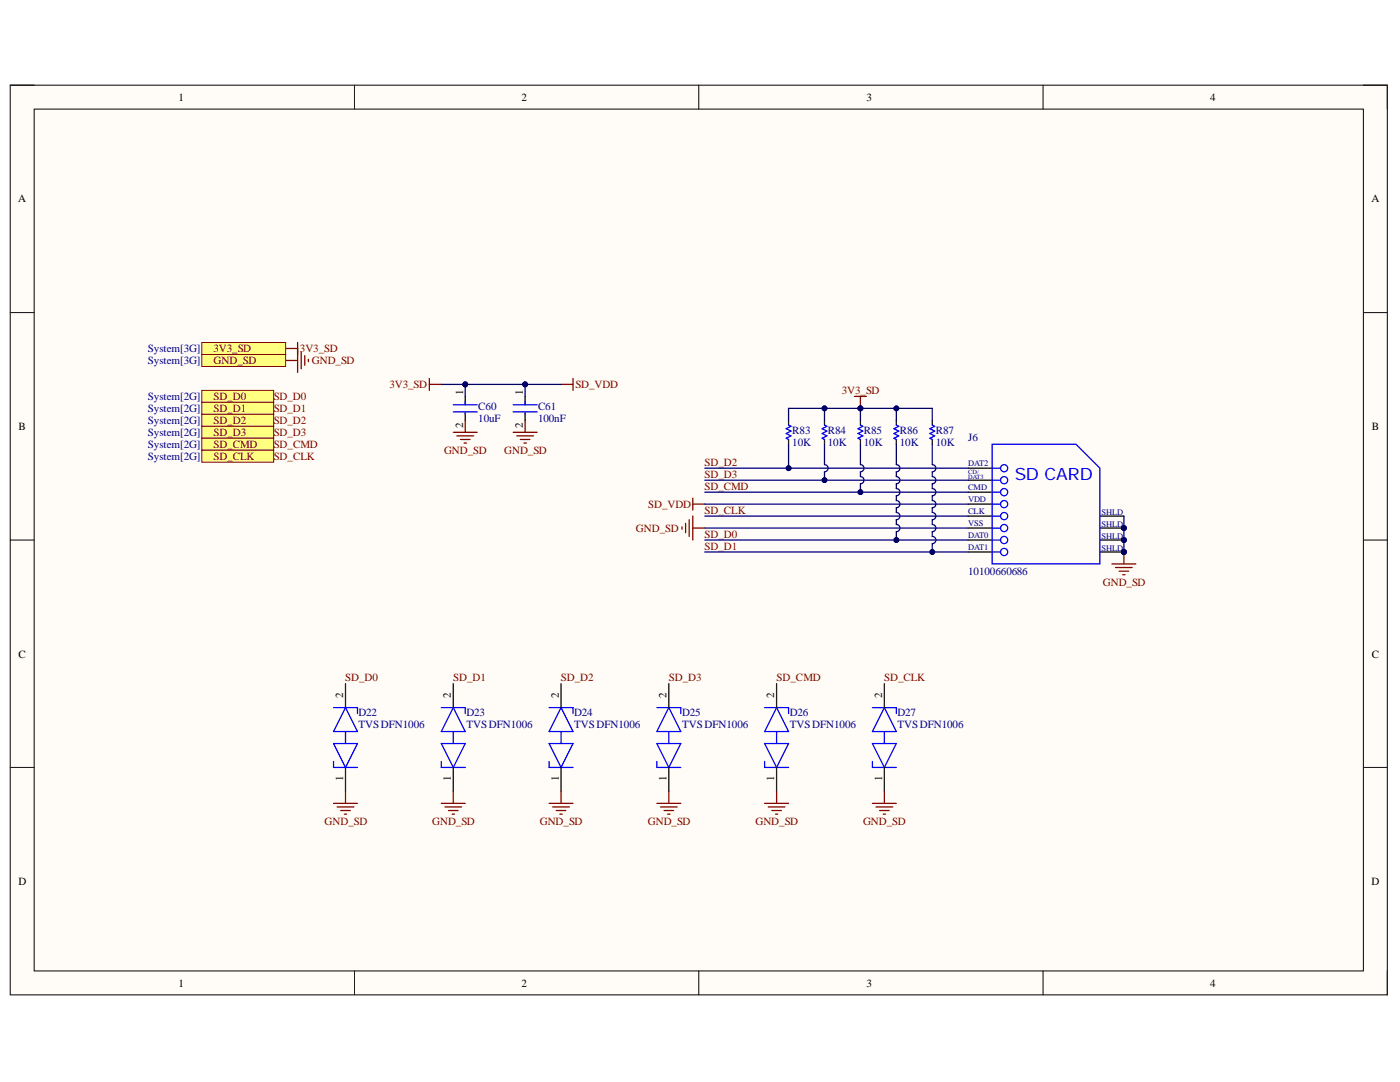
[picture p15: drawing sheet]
<svg xmlns="http://www.w3.org/2000/svg" width="279mm" height="216mm" viewBox="0 0 279 216" stroke-linecap="round" stroke-linejoin="round" font-family="sans-serif">
<defs><g id="words">
<text font-size="3.4" fill="#00f" x="202.5" y="95.8">SD CARD</text>
<g font-size="2.2">
<text x="35.6" y="20.1">1</text>
<text x="104.1" y="20.1">2</text>
<text x="172.9" y="20.1">3</text>
<text x="241.5" y="20.1">4</text>
<text x="3.6" y="40.4">A</text>
<text x="273.7" y="40.4">A</text>
<text x="92.4" y="78.9" transform="rotate(-90 92.4 78.9)">1</text>
<text x="104.3" y="78.9" transform="rotate(-90 104.3 78.9)">1</text>
<text x="3.7" y="85.8">B</text>
<text x="92.4" y="85.4" transform="rotate(-90 92.4 85.4)">2</text>
<text x="104.3" y="85.4" transform="rotate(-90 104.3 85.4)">2</text>
<text x="273.8" y="85.8">B</text>
<text x="3.7" y="131.2">C</text>
<text x="273.8" y="131.2">C</text>
<text x="68.5" y="139.3" transform="rotate(-90 68.5 139.3)">2</text>
<text x="90" y="139.3" transform="rotate(-90 90 139.3)">2</text>
<text x="111.5" y="139.3" transform="rotate(-90 111.5 139.3)">2</text>
<text x="133" y="139.3" transform="rotate(-90 133 139.3)">2</text>
<text x="154.5" y="139.3" transform="rotate(-90 154.5 139.3)">2</text>
<text x="176" y="139.3" transform="rotate(-90 176 139.3)">2</text>
<text x="68.5" y="155.8" transform="rotate(-90 68.5 155.8)">1</text>
<text x="90" y="155.8" transform="rotate(-90 90 155.8)">1</text>
<text x="111.5" y="155.8" transform="rotate(-90 111.5 155.8)">1</text>
<text x="133" y="155.8" transform="rotate(-90 133 155.8)">1</text>
<text x="154.5" y="155.8" transform="rotate(-90 154.5 155.8)">1</text>
<text x="176" y="155.8" transform="rotate(-90 176 155.8)">1</text>
<text x="3.7" y="176.6">D</text>
<text x="273.7" y="176.6">D</text>
<text x="35.6" y="196.9">1</text>
<text x="104.1" y="196.9">2</text>
<text x="172.9" y="196.9">3</text>
<text x="241.5" y="196.9">4</text>
</g>
<g font-size="2.2" fill="#000080">
<text x="29.5" y="70.3">System[3G]</text>
<text x="29.5" y="72.7">System[3G]</text>
<text x="29.5" y="79.9">System[2G]</text>
<text x="29.5" y="82.2">System[2G]</text>
<text x="95.5" y="81.7">C60</text>
<text x="107.4" y="81.7">C61</text>
<text x="29.5" y="84.6">System[2G]</text>
<text x="29.5" y="87.1">System[2G]</text>
<text x="29.5" y="89.4">System[2G]</text>
<text x="95.5" y="84.2">10uF</text>
<text x="107.4" y="84.2">100nF</text>
<text x="158.1" y="86.5">R83</text>
<text x="158.1" y="88.9">10K</text>
<text x="165.2" y="86.5">R84</text>
<text x="165.2" y="88.9">10K</text>
<text x="172.4" y="86.5">R85</text>
<text x="172.4" y="88.9">10K</text>
<text x="179.6" y="86.5">R86</text>
<text x="179.6" y="88.9">10K</text>
<text x="186.8" y="86.5">R87</text>
<text x="186.8" y="88.9">10K</text>
<text x="193.2" y="88">J6</text>
<text x="29.5" y="91.8">System[2G]</text>
<text x="193.2" y="114.7">10100660686</text>
<text x="71.5" y="142.9">D22</text>
<text x="93.1" y="142.9">D23</text>
<text x="114.6" y="142.9">D24</text>
<text x="136.1" y="142.9">D25</text>
<text x="157.6" y="142.9">D26</text>
<text x="179.1" y="142.9">D27</text>
<text x="71.5" y="145.3">TVSDFN1006</text>
<text x="93.1" y="145.3">TVSDFN1006</text>
<text x="114.6" y="145.3">TVSDFN1006</text>
<text x="136.1" y="145.3">TVSDFN1006</text>
<text x="157.6" y="145.3">TVSDFN1006</text>
<text x="179.1" y="145.3">TVSDFN1006</text>
</g>
<g font-size="2.2" fill="#800000">
<text x="42.6" y="70.3">3V3_SD</text>
<text x="59.9" y="70.3">3V3_SD</text>
<text x="42.6" y="72.7">GND_SD</text>
<text x="62.2" y="72.7">GND_SD</text>
<text x="77.7" y="77.5">3V3_SD</text>
<text x="114.8" y="77.5">SD_VDD</text>
<text x="42.6" y="79.9">SD_D0</text>
<text x="42.6" y="82.2">SD_D1</text>
<text x="54.6" y="79.9">SD_D0</text>
<text x="54.6" y="82.2">SD_D1</text>
<text x="168" y="78.7">3V3_SD</text>
<text x="42.6" y="84.6">SD_D2</text>
<text x="42.6" y="87.1">SD_D3</text>
<text x="42.6" y="89.4">SD_CMD</text>
<text x="54.6" y="84.6">SD_D2</text>
<text x="54.6" y="87.1">SD_D3</text>
<text x="54.6" y="89.4">SD_CMD</text>
<text x="42.6" y="91.8">SD_CLK</text>
<text x="54.6" y="91.8">SD_CLK</text>
<text x="88.6" y="90.6">GND_SD</text>
<text x="100.6" y="90.6">GND_SD</text>
<text x="140.6" y="93">SD_D2</text>
<text x="140.6" y="95.4">SD_D3</text>
<text x="129.4" y="101.3">SD_VDD</text>
<text x="140.6" y="97.8">SD_CMD</text>
<text x="126.9" y="106.1">GND_SD</text>
<text x="140.6" y="107.3">SD_D0</text>
<text x="140.6" y="102.5">SD_CLK</text>
<text x="140.6" y="109.7">SD_D1</text>
<text x="220.1" y="116.9">GND_SD</text>
<text x="68.9" y="136">SD_D0</text>
<text x="90.5" y="136">SD_D1</text>
<text x="111.9" y="136">SD_D2</text>
<text x="133.5" y="136">SD_D3</text>
<text x="155" y="136">SD_CMD</text>
<text x="176.5" y="136">SD_CLK</text>
<text x="64.8" y="164.6">GND_SD</text>
<text x="86.2" y="164.6">GND_SD</text>
<text x="107.7" y="164.6">GND_SD</text>
<text x="129.3" y="164.6">GND_SD</text>
<text x="150.8" y="164.6">GND_SD</text>
<text x="172.2" y="164.6">GND_SD</text>
</g>
<g font-size="1.7" fill="#000080">
<text x="193.2" y="93.1">DAT2</text>
<text x="193.2" y="97.9">CMD</text>
<text x="193.2" y="100.2">VDD</text>
<text x="193.2" y="102.6">CLK</text>
<text x="193.2" y="105.1">VSS</text>
<text x="193.2" y="107.4">DAT0</text>
<text x="219.8" y="105.1">SHLD</text>
<text x="219.8" y="107.5">SHLD</text>
<text x="219.8" y="102.8">SHLD</text>
<text x="193.2" y="109.8">DAT1</text>
<text x="219.8" y="110">SHLD</text>
</g>
<g font-size="1.3" fill="#000080">
<text x="193.2" y="95.6">DAT3</text>
<text x="193.2" y="94.6">CD/</text>
</g>
</g></defs>
<path d="M2 17h274.9v181.5h-274.9z" fill-rule="evenodd" fill="#fffcf8"/>
<path d="M2 17h274.9v181.5h-274.9z" fill="none" stroke="#000" stroke-width=".2"/>
<path d="M6.8 21.8h265.3v171.9h-265.3z" fill-rule="evenodd" fill="#fffcf8"/>
<g fill="none" stroke="#000" stroke-width=".2">
<path d="M2 17h4.8M70.7 17v4.8M139.5 17v4.8M208.2 17v4.8M272.1 17h4.8v4.8M6.8 21.8h265.3v171.9h-265.3zM2 62.4h4.8M272.1 62.4h4.8M2 107.8h4.8M272.1 107.8h4.8M2 153.1h4.8M272.1 153.1h4.8"/>
<path d="M70.7 193.7v4.8M139.5 193.7v4.8M208.2 193.7v4.8M276.9 193.7v4.8"/>
</g>
<path d="M221.9 112.5h4.8M222.6 113.2h3.4M223.3 114h1.9M224.1 114.7h.4M224.3 110.1v2.4" fill="none" stroke="#800000" stroke-width=".25"/>
<circle cx="224.3" cy="110.1" r=".48" fill="#000080"/>
<circle cx="224.3" cy="110.1" r=".48" fill="none" stroke="#000080" stroke-width=".2"/>
<path d="M57 69.5h2.4M59.4 68.3v2.4" fill="none" stroke="#800000" stroke-width=".25"/>
<path d="M40.3 68.3h16.7v2.4h-16.7z" fill-rule="evenodd" fill="#ffff80"/>
<path d="M40.3 68.3h16.7v2.4h-16.7z" fill="none" stroke="#800000" stroke-width=".2"/>
<path d="M40.3 77.9h14.3v2.4h-14.3z" fill-rule="evenodd" fill="#ffff80"/>
<path d="M40.3 77.9h14.3v2.4h-14.3z" fill="none" stroke="#800000" stroke-width=".2"/>
<path d="M40.3 80.3h14.3v2.4h-14.3z" fill-rule="evenodd" fill="#ffff80"/>
<path d="M40.3 80.3h14.3v2.4h-14.3z" fill="none" stroke="#800000" stroke-width=".2"/>
<path d="M40.3 82.7h14.3v2.4h-14.3z" fill-rule="evenodd" fill="#ffff80"/>
<path d="M40.3 82.7h14.3v2.4h-14.3z" fill="none" stroke="#800000" stroke-width=".2"/>
<path d="M40.3 85.1h14.3v2.4h-14.3z" fill-rule="evenodd" fill="#ffff80"/>
<path d="M40.3 85.1h14.3v2.4h-14.3z" fill="none" stroke="#800000" stroke-width=".2"/>
<path d="M40.3 87.5h14.3v2.3h-14.3z" fill-rule="evenodd" fill="#ffff80"/>
<path d="M40.3 87.5h14.3v2.3h-14.3z" fill="none" stroke="#800000" stroke-width=".2"/>
<path d="M40.3 89.8h14.3v2.4h-14.3z" fill-rule="evenodd" fill="#ffff80"/>
<path d="M40.3 89.8h14.3v2.4h-14.3z" fill="none" stroke="#800000" stroke-width=".2"/>
<path d="M57 71.9h2.4M59.4 69.5v4.8M60.1 70.3v3.3M60.8 71v1.9M61.5 71.7v.5" fill="none" stroke="#800000" stroke-width=".25"/>
<path d="M40.3 70.7h16.7v2.4h-16.7z" fill-rule="evenodd" fill="#ffff80"/>
<path d="M40.3 70.7h16.7v2.4h-16.7z" fill="none" stroke="#800000" stroke-width=".2"/>
<g fill="none" stroke="#800000" stroke-width=".25">
<path d="M85.7 75.5v2.4M85.7 76.7h2.4M112 76.7h2.4M114.4 75.5v2.4M90.5 86.3h4.7M91.2 87h3.3M91.9 87.7h1.9M92.6 88.4h.5M92.8 83.9v2.4M102.4 86.3h4.8M103.1 87h3.4M103.8 87.7h2"/>
<path d="M104.6 88.4h.4M104.8 83.9v2.4M138.3 99.4v2.4M136.1 105.1v.5M136.8 104.4v1.9M137.5 103.7v3.3M138.3 103v4.8M138.3 105.4h2.3M138.3 100.6h2.3M69 157.9v2.4M90.5 157.9v2.4M112 157.9v2.4"/>
<path d="M133.5 157.9v2.4M155 157.9v2.4M176.5 157.9v2.4M66.6 160.3h4.7M67.3 161h3.3M68 161.7h1.9M68.7 162.5h.5M88.1 160.3h4.7M88.8 161h3.3M89.5 161.7h1.9M90.2 162.5h.5M109.6 160.3h4.8"/>
<path d="M110.3 161h3.3M111 161.7h1.9M111.7 162.5h.5M131.1 160.3h4.8M131.8 161h3.4M132.5 161.7h1.9M133.2 162.5h.5M152.6 160.3h4.8M153.3 161h3.4M154 161.7h1.9M154.7 162.5h.5M174.1 160.3h4.8"/>
<path d="M174.8 161h3.4M175.5 161.7h2M176.3 162.5h.4"/>
</g>
<g fill="none" stroke="#00f" stroke-width=".25">
<path d="M90.5 80.8h4.7M90.5 82.2h4.7M92.8 80v.8M92.8 82.4v.3M102.4 80.8h4.8M102.4 82.2h4.8M104.8 80v.8M104.8 82.4v.3M66.6 141.2h4.7v1.2M66.6 148.4h4.7l-2.3 4.7zM66.6 151.9v1.2h4.7M69 141.2l2.3 4.8h-4.7z"/>
<path d="M69 146v2.4M88.1 141.2h4.7v1.2M88.1 148.4h4.7l-2.3 4.7zM88.1 151.9v1.2h4.7M90.5 141.2l2.3 4.8h-4.7zM90.5 146v2.4M109.6 141.2h4.8v1.2M109.6 148.4h4.8l-2.4 4.7zM109.6 151.9v1.2h4.8M112 141.2l2.4 4.8h-4.8zM112 146v2.4M131.1 141.2h4.8v1.2"/>
<path d="M131.1 148.4h4.8l-2.4 4.7zM131.1 151.9v1.2h4.8M133.5 141.2l2.4 4.8h-4.8zM133.5 146v2.4M152.6 141.2h4.8v1.2M152.6 148.4h4.8l-2.4 4.7zM152.6 151.9v1.2h4.8M155 141.2l2.4 4.8h-4.8zM155 146v2.4M174.1 141.2h4.8v1.2M174.1 148.4h4.8l-2.4 4.7zM174.1 151.9v1.2h4.8"/>
<path d="M176.5 141.2l2.4 4.8h-4.8zM176.5 146v2.4"/>
</g>
<g fill="none" stroke="#000" stroke-width=".25">
<path d="M92.8 79.1v1.7M104.8 79.1v1.7M92.8 82.4v1.5M104.8 82.4v1.5M69 136.4v4.8M90.5 136.4v4.8M112 136.4v4.8M133.5 136.4v4.8M155 136.4v4.8M176.5 136.4v4.8M69 153.1v4.8M90.5 153.1v4.8"/>
<path d="M112 153.1v4.8M133.5 153.1v4.8M155 153.1v4.8M176.5 153.1v4.8"/>
</g>
<circle cx="224.3" cy="107.8" r=".48" fill="#000080"/>
<circle cx="224.3" cy="107.8" r=".48" fill="none" stroke="#000080" stroke-width=".2"/>
<circle cx="224.3" cy="105.4" r=".48" fill="#000080"/>
<circle cx="224.3" cy="105.4" r=".48" fill="none" stroke="#000080" stroke-width=".2"/>
<circle cx="224.3" cy="110.1" r=".48" fill="#000080"/>
<circle cx="224.3" cy="110.1" r=".48" fill="none" stroke="#000080" stroke-width=".2"/>
<path d="M219.5 107.8h4.8" fill="none" stroke="#000" stroke-width=".25"/>
<circle cx="224.3" cy="107.8" r=".48" fill="#000080"/>
<circle cx="224.3" cy="107.8" r=".48" fill="none" stroke="#000080" stroke-width=".2"/>
<path d="M193.2 93.4h4.8M193.2 95.8h4.8M193.2 98.2h4.8M193.2 100.6h4.8M193.2 103h4.8M193.2 107.8h4.8M193.2 110.1h4.8M193.2 105.4h4.8M219.5 103h4.8M219.5 105.4h4.8" fill="none" stroke="#000" stroke-width=".25"/>
<circle cx="224.3" cy="105.4" r=".48" fill="#000080"/>
<circle cx="224.3" cy="105.4" r=".48" fill="none" stroke="#000080" stroke-width=".2"/>
<path d="M219.5 110.1h4.8" fill="none" stroke="#000" stroke-width=".25"/>
<circle cx="224.3" cy="110.1" r=".48" fill="#000080"/>
<circle cx="224.3" cy="110.1" r=".48" fill="none" stroke="#000080" stroke-width=".2"/>
<path d="M198 88.6h16.7l4.8 4.8v19.1h-21.5z" fill="none" stroke="#00f" stroke-width=".25"/>
<circle cx="200.4" cy="95.8" r=".71" fill="#fff"/>
<circle cx="200.4" cy="95.8" r=".71" fill="none" stroke="#00f" stroke-width=".25"/>
<circle cx="200.4" cy="98.2" r=".72" fill="#fff"/>
<circle cx="200.4" cy="98.2" r=".72" fill="none" stroke="#00f" stroke-width=".25"/>
<circle cx="200.4" cy="93.4" r=".71" fill="#fff"/>
<circle cx="200.4" cy="93.4" r=".71" fill="none" stroke="#00f" stroke-width=".25"/>
<circle cx="200.4" cy="100.6" r=".72" fill="#fff"/>
<circle cx="200.4" cy="100.6" r=".72" fill="none" stroke="#00f" stroke-width=".25"/>
<circle cx="200.4" cy="103" r=".72" fill="#fff"/>
<circle cx="200.4" cy="103" r=".72" fill="none" stroke="#00f" stroke-width=".25"/>
<circle cx="200.4" cy="107.8" r=".72" fill="#fff"/>
<circle cx="200.4" cy="107.8" r=".72" fill="none" stroke="#00f" stroke-width=".25"/>
<circle cx="200.4" cy="105.4" r=".72" fill="#fff"/>
<circle cx="200.4" cy="105.4" r=".72" fill="none" stroke="#00f" stroke-width=".25"/>
<circle cx="200.4" cy="110.1" r=".72" fill="#fff"/>
<g fill="none" stroke="#00f" stroke-width=".25">
<path d="M157.4 84.8l.5 .3-1 .4 1 .5-1 .5 1 .5-1 .5 .5 .2M164.5 84.8l.5 .3-.9 .4 .9 .5-.9 .5 .9 .5-.9 .5 .4 .2M171.7 84.8l.5 .3-1 .4 1 .5-1 .5 1 .5-1 .5 .5 .2M178.9 84.8l.5 .3-1 .4 1 .5-1 .5 1 .5-1 .5 .5 .2M186.1 84.8l.4 .3-.9 .4 .9 .5-.9 .5 .9 .5-.9 .5 .5 .2M198 93.4h1.7M198 98.2h1.7M198 95.8h1.7M198 100.6h1.7M198 103h1.7M198 105.4h1.7M198 107.8h1.7"/>
<path d="M198 110.1h1.7"/>
<circle cx="200.4" cy="110.1" r=".72"/>
</g>
<path d="M157.4 83.9v.9M157.4 87.7v.9M164.5 83.9v.9M164.5 87.7v.9M171.7 83.9v.9M171.7 87.7v.9M178.9 83.9v.9M178.9 87.7v.9M186.1 83.9v.9M186.1 87.7v.9" fill="none" stroke="#000" stroke-width=".25"/>
<path d="M170.5 79.1h2.4M171.7 79.1v2.4" fill="none" stroke="#800000" stroke-width=".25"/>
<circle cx="171.7" cy="81.5" r=".48" fill="#000080"/>
<circle cx="171.7" cy="81.5" r=".48" fill="none" stroke="#000080" stroke-width=".2"/>
<path d="M224.3 103v7.1" fill="none" stroke="#000080" stroke-width=".25"/>
<circle cx="224.3" cy="105.4" r=".48" fill="#000080"/>
<circle cx="224.3" cy="105.4" r=".48" fill="none" stroke="#000080" stroke-width=".2"/>
<circle cx="224.3" cy="107.8" r=".48" fill="#000080"/>
<circle cx="224.3" cy="107.8" r=".48" fill="none" stroke="#000080" stroke-width=".2"/>
<circle cx="224.3" cy="110.1" r=".48" fill="#000080"/>
<circle cx="224.3" cy="110.1" r=".48" fill="none" stroke="#000080" stroke-width=".2"/>
<path d="M140.7 93.4h52.5" fill="none" stroke="#000080" stroke-width=".25"/>
<circle cx="157.4" cy="93.4" r=".48" fill="#000080"/>
<circle cx="157.4" cy="93.4" r=".48" fill="none" stroke="#000080" stroke-width=".2"/>
<path d="M140.7 95.8h52.5" fill="none" stroke="#000080" stroke-width=".25"/>
<circle cx="164.5" cy="95.8" r=".48" fill="#000080"/>
<circle cx="164.5" cy="95.8" r=".48" fill="none" stroke="#000080" stroke-width=".2"/>
<path d="M140.7 98.2h52.5" fill="none" stroke="#000080" stroke-width=".25"/>
<circle cx="171.7" cy="98.2" r=".48" fill="#000080"/>
<circle cx="171.7" cy="98.2" r=".48" fill="none" stroke="#000080" stroke-width=".2"/>
<path d="M140.7 107.8h52.5M140.7 100.6h52.5M140.7 103h52.5" fill="none" stroke="#000080" stroke-width=".25"/>
<circle cx="178.9" cy="107.8" r=".48" fill="#000080"/>
<circle cx="178.9" cy="107.8" r=".48" fill="none" stroke="#000080" stroke-width=".2"/>
<path d="M140.7 110.1h52.5" fill="none" stroke="#000080" stroke-width=".25"/>
<circle cx="186.1" cy="110.1" r=".48" fill="#000080"/>
<circle cx="186.1" cy="110.1" r=".48" fill="none" stroke="#000080" stroke-width=".2"/>
<path d="M88.1 76.7h4.7M140.7 105.4h52.5" fill="none" stroke="#000080" stroke-width=".25"/>
<circle cx="92.9" cy="76.7" r=".48" fill="#000080"/>
<circle cx="92.9" cy="76.7" r=".48" fill="none" stroke="#000080" stroke-width=".2"/>
<path d="M104.8 76.7h7.2" fill="none" stroke="#000080" stroke-width=".25"/>
<circle cx="104.8" cy="76.7" r=".48" fill="#000080"/>
<circle cx="104.8" cy="76.7" r=".48" fill="none" stroke="#000080" stroke-width=".2"/>
<path d="M92.8 76.7h12" fill="none" stroke="#000080" stroke-width=".25"/>
<circle cx="92.9" cy="76.7" r=".48" fill="#000080"/>
<circle cx="92.9" cy="76.7" r=".48" fill="none" stroke="#000080" stroke-width=".2"/>
<circle cx="104.8" cy="76.7" r=".48" fill="#000080"/>
<circle cx="104.8" cy="76.7" r=".48" fill="none" stroke="#000080" stroke-width=".2"/>
<path d="M92.8 76.7v2.4" fill="none" stroke="#000080" stroke-width=".25"/>
<circle cx="92.9" cy="76.7" r=".48" fill="#000080"/>
<circle cx="92.9" cy="76.7" r=".48" fill="none" stroke="#000080" stroke-width=".2"/>
<path d="M104.8 76.7v2.4" fill="none" stroke="#000080" stroke-width=".25"/>
<circle cx="104.8" cy="76.7" r=".48" fill="#000080"/>
<circle cx="104.8" cy="76.7" r=".48" fill="none" stroke="#000080" stroke-width=".2"/>
<path d="M157.4 88.6v4.8" fill="none" stroke="#000080" stroke-width=".25"/>
<circle cx="157.4" cy="93.4" r=".48" fill="#000080"/>
<circle cx="157.4" cy="93.4" r=".48" fill="none" stroke="#000080" stroke-width=".2"/>
<path d="M164.5 88.6v4.1a.72 .72 0 0 1 .8 .7 .72 .72 0 0 1-.8 .7v1.7" fill="none" stroke="#000080" stroke-width=".25"/>
<circle cx="164.5" cy="95.8" r=".48" fill="#000080"/>
<circle cx="164.5" cy="95.8" r=".48" fill="none" stroke="#000080" stroke-width=".2"/>
<path d="M171.7 88.6v4.1a.72 .72 0 0 1 .7 .7 .72 .72 0 0 1-.7 .7v1a.72 .72 0 0 1 .7 .7 .72 .72 0 0 1-.7 .7v1.7" fill="none" stroke="#000080" stroke-width=".25"/>
<circle cx="171.7" cy="98.2" r=".48" fill="#000080"/>
<circle cx="171.7" cy="98.2" r=".48" fill="none" stroke="#000080" stroke-width=".2"/>
<path d="M178.9 88.6v4.1a.71 .71 0 0 1 .7 .7 .71 .71 0 0 1-.7 .7v1a.71 .71 0 0 1 .7 .7 .71 .71 0 0 1-.7 .7v1a.72 .72 0 0 1 .7 .7 .72 .72 0 0 1-.7 .7v1a.72 .72 0 0 1 .7 .7 .72 .72 0 0 1-.7 .7v1a.72 .72 0 0 1 .7 .7 .72 .72 0 0 1-.7 .7v.9a.72 .72 0 0 1 .7 .8 .72 .72 0 0 1-.7 .7v1.7" fill="none" stroke="#000080" stroke-width=".25"/>
<circle cx="178.9" cy="107.8" r=".48" fill="#000080"/>
<circle cx="178.9" cy="107.8" r=".48" fill="none" stroke="#000080" stroke-width=".2"/>
<path d="M186.1 88.6v4.1a.71 .71 0 0 1 .7 .7 .71 .71 0 0 1-.7 .7v1a.71 .71 0 0 1 .7 .7 .71 .71 0 0 1-.7 .7v1a.72 .72 0 0 1 .7 .7 .72 .72 0 0 1-.7 .7v1a.72 .72 0 0 1 .7 .7 .72 .72 0 0 1-.7 .7v1a.72 .72 0 0 1 .7 .7 .72 .72 0 0 1-.7 .7v.9a.72 .72 0 0 1 .7 .8 .72 .72 0 0 1-.7 .7v.9a.72 .72 0 0 1 .7 .8 .72 .72 0 0 1-.7 .7v1.6" fill="none" stroke="#000080" stroke-width=".25"/>
<circle cx="186.1" cy="110.1" r=".48" fill="#000080"/>
<circle cx="186.1" cy="110.1" r=".48" fill="none" stroke="#000080" stroke-width=".2"/>
<path d="M164.5 81.5v2.4" fill="none" stroke="#000080" stroke-width=".25"/>
<circle cx="164.5" cy="81.5" r=".48" fill="#000080"/>
<circle cx="164.5" cy="81.5" r=".48" fill="none" stroke="#000080" stroke-width=".2"/>
<path d="M171.7 81.5v2.4" fill="none" stroke="#000080" stroke-width=".25"/>
<circle cx="171.7" cy="81.5" r=".48" fill="#000080"/>
<circle cx="171.7" cy="81.5" r=".48" fill="none" stroke="#000080" stroke-width=".2"/>
<path d="M178.9 81.5v2.4" fill="none" stroke="#000080" stroke-width=".25"/>
<circle cx="178.9" cy="81.5" r=".48" fill="#000080"/>
<circle cx="178.9" cy="81.5" r=".48" fill="none" stroke="#000080" stroke-width=".2"/>
<path d="M157.4 83.9v-2.4h28.7v2.4" fill="none" stroke="#000080" stroke-width=".25"/>
<circle cx="164.5" cy="81.5" r=".48" fill="#000080"/>
<circle cx="164.5" cy="81.5" r=".48" fill="none" stroke="#000080" stroke-width=".2"/>
<circle cx="171.7" cy="81.5" r=".48" fill="#000080"/>
<circle cx="171.7" cy="81.5" r=".48" fill="none" stroke="#000080" stroke-width=".2"/>
<circle cx="178.9" cy="81.5" r=".48" fill="#000080"/>
<circle cx="178.9" cy="81.5" r=".48" fill="none" stroke="#000080" stroke-width=".2"/>
<use href="#words"/>
</svg>
